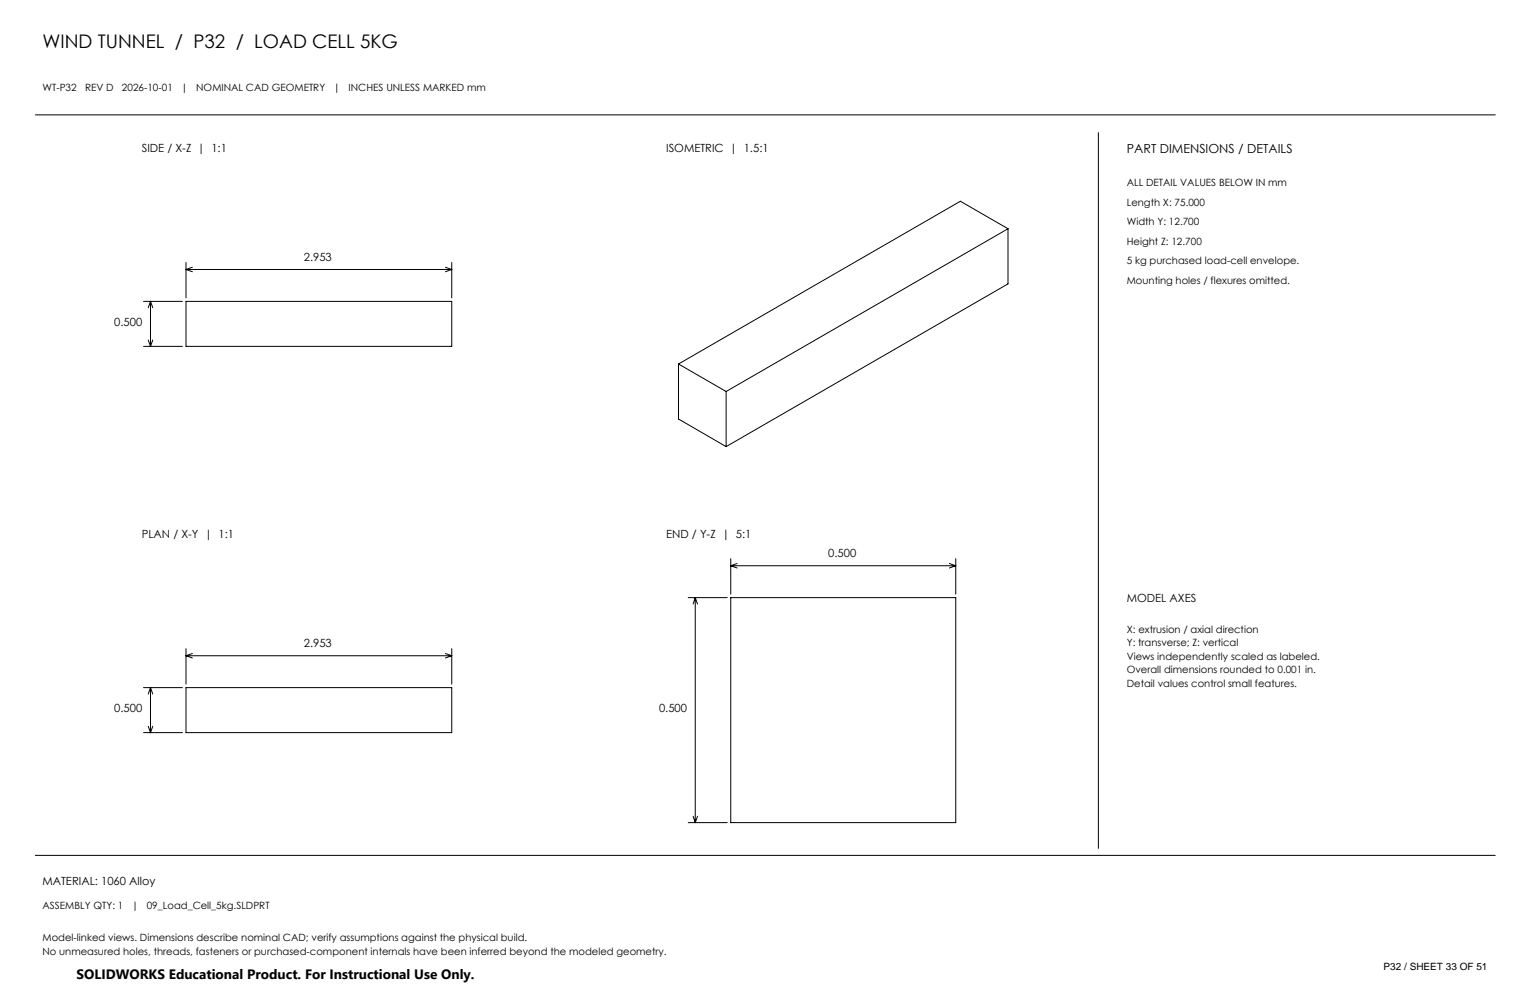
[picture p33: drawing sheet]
<svg xmlns="http://www.w3.org/2000/svg" width="432mm" height="279mm" viewBox="0 0 432 279" stroke-linecap="round" stroke-linejoin="round" font-family="sans-serif">
<defs><g id="words">
<text font-size="5.3" x="12" y="13.5">WIND TUNNEL / P32 / LOAD CELL 5KG</text>
<text font-size="3.8" x="21.6" y="276.3">SOLIDWORKS Educational Product. For Instructional Use Only.</text>
<text font-size="3.5" x="318" y="43.2">PART DIMENSIONS / DETAILS</text>
<g font-size="3.2">
<text x="40" y="42.9">SIDE / X-Z | 1:1</text>
<text x="188" y="42.9">ISOMETRIC | 1.5:1</text>
<text x="85.8" y="73.5">2.953</text>
<text x="32.2" y="91.9">0.500</text>
<text x="40" y="151.9">PLAN / X-Y | 1:1</text>
<text x="188" y="151.9">END / Y-Z | 5:1</text>
<text x="233.7" y="157.1">0.500</text>
<text x="318" y="169.9">MODEL AXES</text>
<text x="85.7" y="182.5">2.953</text>
<text x="32.2" y="200.9">0.500</text>
<text x="186" y="200.9">0.500</text>
<text x="12" y="249.9">MATERIAL: 1060 Alloy</text>
</g>
<g font-size="2.8">
<text x="12" y="25.6">WT-P32</text>
<text x="24" y="25.6">REV D</text>
<text x="34.4" y="25.6">2026-10-01</text>
<text x="51.1" y="25.6">|</text>
<text x="55.4" y="25.6">NOMINAL CAD GEOMETRY</text>
<text x="94.1" y="25.6">|</text>
<text x="98.4" y="25.6">INCHES UNLESS MARKED mm</text>
<text x="318" y="52.6">ALL DETAIL VALUES BELOW IN mm</text>
<text x="318" y="58.1">Length X: 75.000</text>
<text x="318" y="63.6">Width Y: 12.700</text>
<text x="318" y="69.1">Height Z: 12.700</text>
<text x="318" y="74.6">5 kg purchased load-cell envelope.</text>
<text x="318" y="80.1">Mounting holes / flexures omitted.</text>
<text x="318" y="178.6">X: extrusion / axial direction</text>
<text x="318" y="182.4">Y: transverse; Z: vertical</text>
<text x="318" y="186.3">Views independently scaled as labeled.</text>
<text x="318" y="190.1">Overall dimensions rounded to 0.001 in.</text>
<text x="318" y="193.9">Detail values control small features.</text>
<text x="12" y="256.6">ASSEMBLY QTY: 1</text>
<text x="37.2" y="256.6">|</text>
<text x="41.4" y="256.6">09_Load_Cell_5kg.SLDPRT</text>
<text x="12" y="265.6">Model-linked views. Dimensions describe nominal CAD; verify assumptions against the physical build.</text>
<text x="12" y="269.4">No unmeasured holes, threads, fasteners or purchased-component internals have been inferred beyond the modeled geometry.</text>
<text x="390.5" y="273.8">P32 / SHEET 33 OF 51</text>
</g>
</g></defs>
<g fill="none" stroke="#000" stroke-width=".28">
<path d="M10 32.4h412M310 37.4v202M52.5 74.1v10M52.5 76.1h75M52.5 76.1l1.8 .6M54.3 75.4l-1.8 .7M125.7 75.4l1.8 .7M127.5 74.1v10M127.5 76.1l-1.8 .6M284.5 64.6l-79.6 45.9M284.5 64.6l-13.5-7.8-79.5 45.9M284.5 64.6v15.5l-79.6 45.9"/>
<path d="M40.5 85.1h11M40.5 97.8h11M41.8 96l.7 1.8M42.5 85.1v12.7M42.5 85.1l-.7 1.8M42.5 85.1l.6 1.8M43.1 96l-.6 1.8M52.5 85.1h75v12.7h-75zM191.5 102.7l13.4 7.8M191.5 102.7v15.6l13.4 7.7M204.9 110.5v15.5M206.2 157.7v10"/>
<path d="M206.2 159.7h63.5M206.2 159.7l1.8 .6M208 159l-1.8 .7M267.9 159l1.8 .7M269.7 157.7v10M269.7 159.7l-1.8 .6M194.2 168.7h11M196.2 168.7v63.5M196.2 168.7l-.6 1.8M196.2 168.7l.6 1.8M206.2 168.7h63.5v63.5h-63.5zM40.5 194.1h11"/>
<path d="M42.5 194.1v12.7M42.5 194.1l-.7 1.8M42.5 194.1l.6 1.8M52.5 183.1v10M52.5 194.1h75v12.7h-75zM52.5 185.1h75M52.5 185.1l1.8 .6M54.3 184.4l-1.8 .7M125.7 184.4l1.8 .7M127.5 183.1v10M127.5 185.1l-1.8 .6M40.5 206.8h11"/>
<path d="M41.8 205l.7 1.8M43.1 205l-.6 1.8M194.2 232.2h11M195.6 230.4l.6 1.8M196.8 230.4l-.6 1.8M10 241.4h412"/>
</g>
<use href="#words"/>
</svg>
